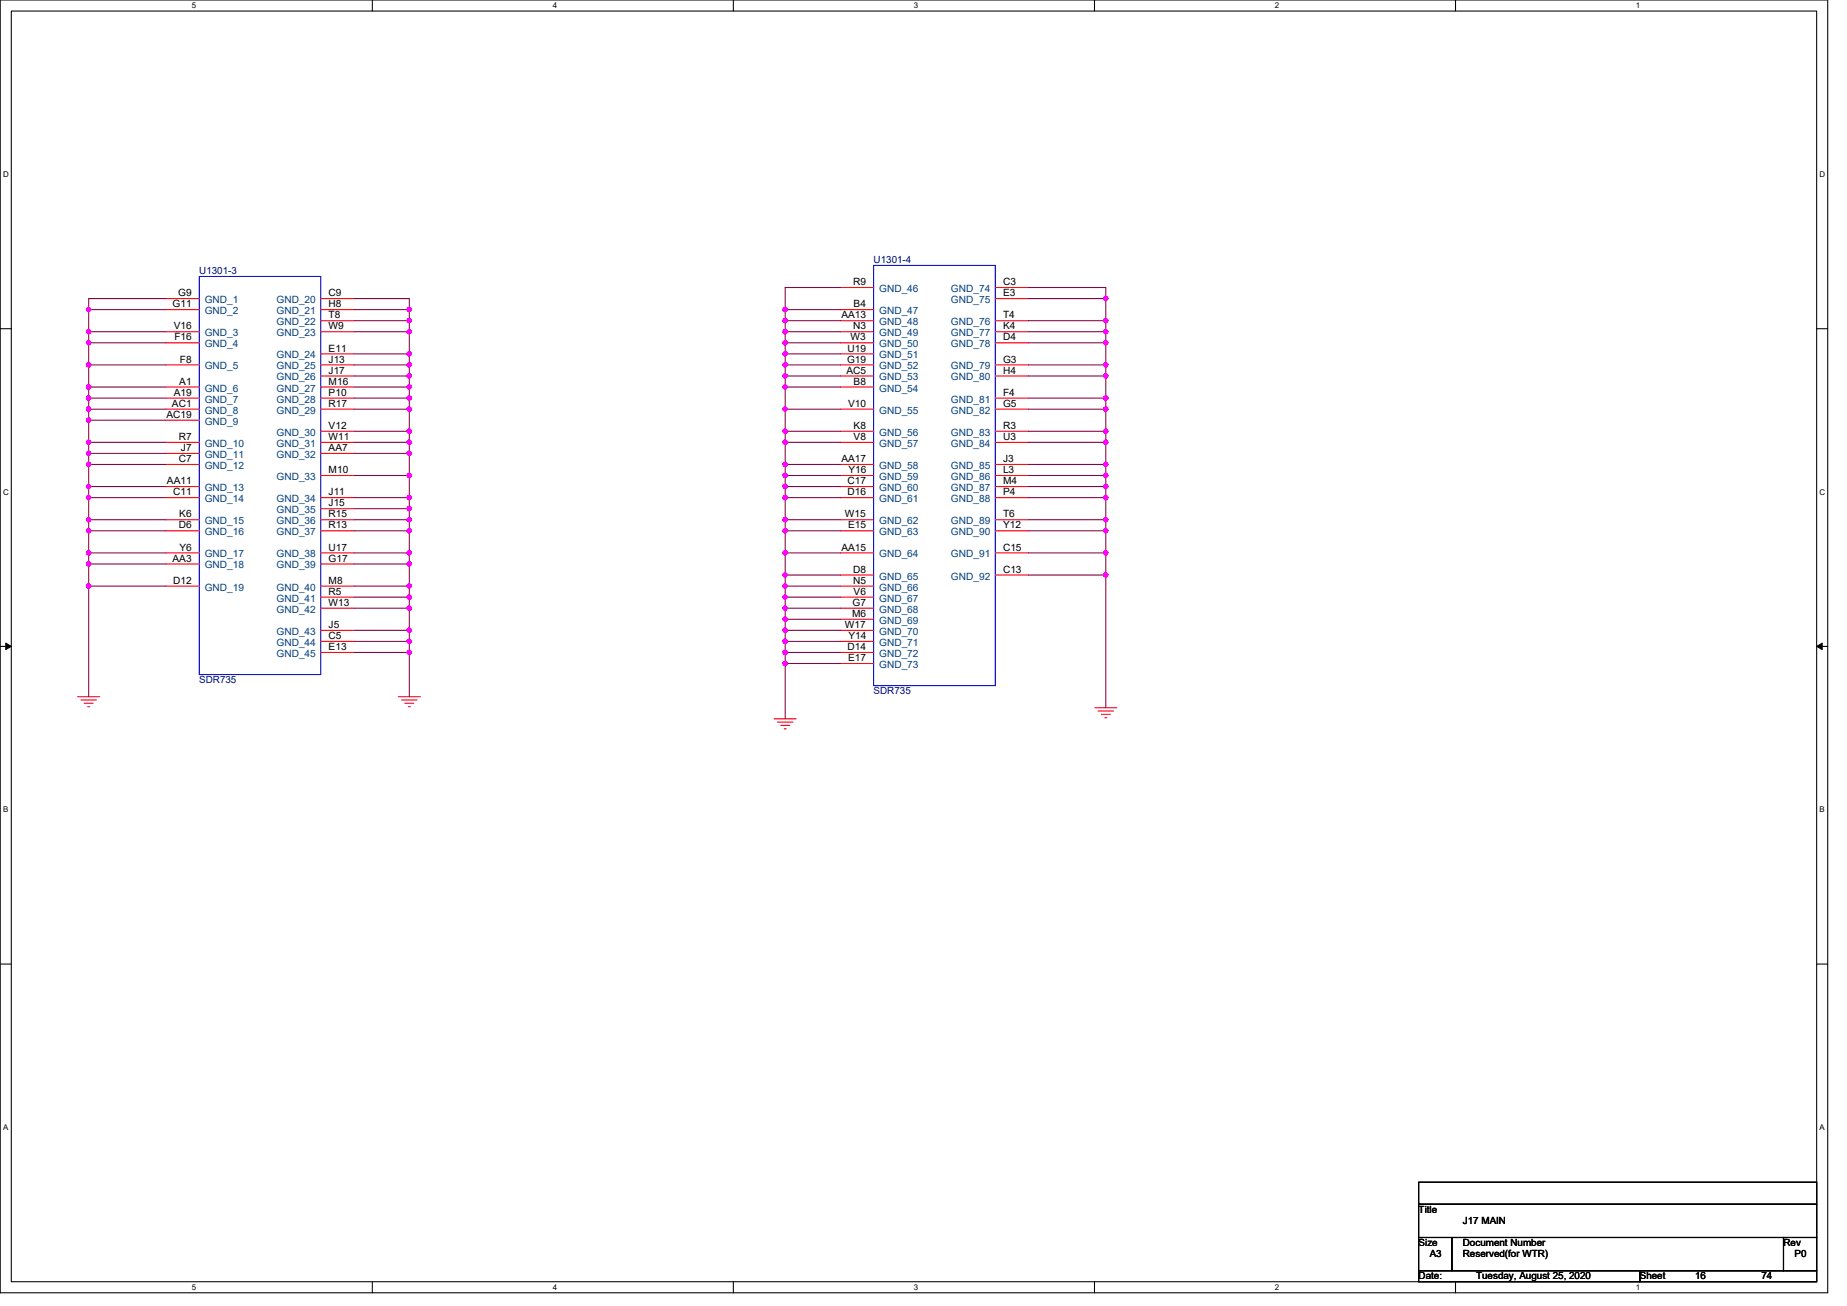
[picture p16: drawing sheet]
<svg xmlns="http://www.w3.org/2000/svg" width="297mm" height="210mm" viewBox="0 0 297 210" stroke-linecap="round" stroke-linejoin="round" font-family="sans-serif">
<defs><g id="words">
<g font-size="1.6">
<text x="28.7" y="47.6">G9</text>
<text x="52.8" y="47.6">C9</text>
<text x="137.2" y="45.8">R9</text>
<text x="161.3" y="45.8">C3</text>
<text x="161.3" y="47.6">E3</text>
<text x="27.8" y="49.4">G11</text>
<text x="27.9" y="53">V16</text>
<text x="52.8" y="49.4">H8</text>
<text x="52.8" y="51.2">T8</text>
<text x="52.8" y="53">W9</text>
<text x="135.3" y="51.2">AA13</text>
<text x="137.2" y="53">N3</text>
<text x="137.3" y="49.4">B4</text>
<text x="161.3" y="51.2">T4</text>
<text x="161.3" y="53">K4</text>
<text x="28" y="54.7">F16</text>
<text x="28.9" y="58.3">F8</text>
<text x="52.8" y="56.5">E11</text>
<text x="52.8" y="58.3">J13</text>
<text x="136.2" y="58.3">G19</text>
<text x="136.3" y="56.5">U19</text>
<text x="136.8" y="54.7">W3</text>
<text x="161.3" y="54.7">D4</text>
<text x="161.3" y="58.3">G3</text>
<text x="27.7" y="65.4">AC1</text>
<text x="27.9" y="63.6">A19</text>
<text x="28.8" y="61.8">A1</text>
<text x="52.8" y="60.1">J17</text>
<text x="52.8" y="61.8">M16</text>
<text x="52.8" y="63.6">P10</text>
<text x="52.8" y="65.4">R17</text>
<text x="136.1" y="60.1">AC5</text>
<text x="136.4" y="65.4">V10</text>
<text x="137.3" y="61.8">B8</text>
<text x="161.3" y="60.1">H4</text>
<text x="161.3" y="63.6">F4</text>
<text x="161.3" y="65.4">G5</text>
<text x="26.8" y="67.2">AC19</text>
<text x="28.7" y="70.7">R7</text>
<text x="52.8" y="69">V12</text>
<text x="52.8" y="70.7">W11</text>
<text x="137.3" y="69">K8</text>
<text x="137.3" y="70.7">V8</text>
<text x="161.3" y="69">R3</text>
<text x="161.3" y="70.7">U3</text>
<text x="26.9" y="77.9">AA11</text>
<text x="28.7" y="74.3">C7</text>
<text x="29.1" y="72.5">J7</text>
<text x="52.8" y="72.5">AA7</text>
<text x="52.8" y="76.1">M10</text>
<text x="135.3" y="74.3">AA17</text>
<text x="136.3" y="77.9">C17</text>
<text x="136.4" y="76.1">Y16</text>
<text x="161.3" y="74.3">J3</text>
<text x="161.3" y="76.1">L3</text>
<text x="161.3" y="77.9">M4</text>
<text x="27.9" y="79.6">C11</text>
<text x="28.8" y="83.2">K6</text>
<text x="52.8" y="79.6">J11</text>
<text x="52.8" y="81.4">J15</text>
<text x="52.8" y="83.2">R15</text>
<text x="135.9" y="83.2">W15</text>
<text x="136.3" y="79.6">D16</text>
<text x="161.3" y="79.6">P4</text>
<text x="161.3" y="83.2">T6</text>
<text x="28.7" y="85">D6</text>
<text x="28.9" y="88.5">Y6</text>
<text x="52.8" y="85">R13</text>
<text x="52.8" y="88.5">U17</text>
<text x="135.3" y="88.5">AA15</text>
<text x="136.4" y="85">E15</text>
<text x="161.3" y="85">Y12</text>
<text x="161.3" y="88.5">C15</text>
<text x="27.7" y="90.3">AA3</text>
<text x="27.9" y="93.9">D12</text>
<text x="52.8" y="90.3">G17</text>
<text x="52.8" y="93.9">M8</text>
<text x="52.8" y="95.6">R5</text>
<text x="137.2" y="92.1">D8</text>
<text x="137.2" y="93.9">N5</text>
<text x="137.3" y="95.6">V6</text>
<text x="161.3" y="92.1">C13</text>
<text x="52.8" y="97.4">W13</text>
<text x="52.8" y="101">J5</text>
<text x="135.9" y="101">W17</text>
<text x="137" y="99.2">M6</text>
<text x="137.1" y="97.4">G7</text>
<text x="52.8" y="102.7">C5</text>
<text x="52.8" y="104.5">E13</text>
<text x="136.3" y="104.5">D14</text>
<text x="136.4" y="106.3">E17</text>
<text x="136.4" y="102.7">Y14</text>
<text x="228.2" y="195.1">Title</text>
<text x="235.3" y="196.8">J17 MAIN</text>
<text x="228.2" y="200.4">Size</text>
<text x="229.9" y="202.2">A3</text>
<text x="235.3" y="200.4">Document Number</text>
<text x="235.3" y="202.2">Reserved(for WTR)</text>
<text x="286.8" y="200.4">Rev</text>
<text x="288.6" y="202.2">P0</text>
<text x="228.2" y="205.7">Date:</text>
<text x="237.4" y="205.7">Tuesday, August 25, 2020</text>
<text x="263.7" y="205.7">Sheet</text>
<text x="272.6" y="205.7">16</text>
<text x="283.3" y="205.7">74</text>
</g>
<g font-size="1.6" fill="#000080">
<text x="32" y="44.1">U1301-3</text>
<text x="140.5" y="42.3">U1301-4</text>
<text x="32" y="109.9">SDR735</text>
<text x="140.5" y="111.7">SDR735</text>
</g>
<g font-size="1.6" fill="#004080">
<text x="141.4" y="46.9">GND_46</text>
<text x="152.9" y="46.9">GND_74</text>
<text x="32.9" y="48.7">GND_1</text>
<text x="32.9" y="50.5">GND_2</text>
<text x="44.5" y="48.7">GND_20</text>
<text x="44.5" y="50.5">GND_21</text>
<text x="44.5" y="52.3">GND_22</text>
<text x="141.4" y="50.5">GND_47</text>
<text x="141.4" y="52.3">GND_48</text>
<text x="152.9" y="48.7">GND_75</text>
<text x="152.9" y="52.3">GND_76</text>
<text x="32.9" y="54.1">GND_3</text>
<text x="32.9" y="55.8">GND_4</text>
<text x="32.9" y="59.4">GND_5</text>
<text x="44.5" y="54.1">GND_23</text>
<text x="44.5" y="57.6">GND_24</text>
<text x="44.5" y="59.4">GND_25</text>
<text x="141.4" y="54.1">GND_49</text>
<text x="141.4" y="55.8">GND_50</text>
<text x="141.4" y="57.6">GND_51</text>
<text x="141.4" y="59.4">GND_52</text>
<text x="152.9" y="54.1">GND_77</text>
<text x="152.9" y="55.8">GND_78</text>
<text x="152.9" y="59.4">GND_79</text>
<text x="32.9" y="62.9">GND_6</text>
<text x="32.9" y="64.7">GND_7</text>
<text x="44.5" y="61.2">GND_26</text>
<text x="44.5" y="62.9">GND_27</text>
<text x="44.5" y="64.7">GND_28</text>
<text x="141.4" y="61.2">GND_53</text>
<text x="141.4" y="62.9">GND_54</text>
<text x="152.9" y="61.2">GND_80</text>
<text x="152.9" y="64.7">GND_81</text>
<text x="32.9" y="66.5">GND_8</text>
<text x="32.9" y="68.3">GND_9</text>
<text x="32.9" y="71.8">GND_10</text>
<text x="44.5" y="66.5">GND_29</text>
<text x="44.5" y="70.1">GND_30</text>
<text x="44.5" y="71.8">GND_31</text>
<text x="141.4" y="66.5">GND_55</text>
<text x="141.4" y="70.1">GND_56</text>
<text x="141.4" y="71.8">GND_57</text>
<text x="152.9" y="66.5">GND_82</text>
<text x="152.9" y="70.1">GND_83</text>
<text x="152.9" y="71.8">GND_84</text>
<text x="32.9" y="73.6">GND_11</text>
<text x="32.9" y="75.4">GND_12</text>
<text x="44.5" y="73.6">GND_32</text>
<text x="44.5" y="77.2">GND_33</text>
<text x="141.4" y="75.4">GND_58</text>
<text x="141.4" y="77.2">GND_59</text>
<text x="152.9" y="75.4">GND_85</text>
<text x="152.9" y="77.2">GND_86</text>
<text x="32.9" y="79">GND_13</text>
<text x="32.9" y="80.7">GND_14</text>
<text x="44.5" y="80.7">GND_34</text>
<text x="44.5" y="82.5">GND_35</text>
<text x="141.4" y="79">GND_60</text>
<text x="141.4" y="80.7">GND_61</text>
<text x="152.9" y="79">GND_87</text>
<text x="152.9" y="80.7">GND_88</text>
<text x="32.9" y="84.3">GND_15</text>
<text x="32.9" y="86.1">GND_16</text>
<text x="32.9" y="89.6">GND_17</text>
<text x="44.5" y="84.3">GND_36</text>
<text x="44.5" y="86.1">GND_37</text>
<text x="44.5" y="89.6">GND_38</text>
<text x="141.4" y="84.3">GND_62</text>
<text x="141.4" y="86.1">GND_63</text>
<text x="141.4" y="89.6">GND_64</text>
<text x="152.9" y="84.3">GND_89</text>
<text x="152.9" y="86.1">GND_90</text>
<text x="152.9" y="89.6">GND_91</text>
<text x="32.9" y="91.4">GND_18</text>
<text x="32.9" y="95">GND_19</text>
<text x="44.5" y="91.4">GND_39</text>
<text x="44.5" y="95">GND_40</text>
<text x="141.4" y="93.2">GND_65</text>
<text x="141.4" y="95">GND_66</text>
<text x="152.9" y="93.2">GND_92</text>
<text x="44.5" y="96.7">GND_41</text>
<text x="44.5" y="98.5">GND_42</text>
<text x="141.4" y="96.7">GND_67</text>
<text x="141.4" y="98.5">GND_68</text>
<text x="141.4" y="100.3">GND_69</text>
<text x="44.5" y="102.1">GND_43</text>
<text x="44.5" y="103.8">GND_44</text>
<text x="44.5" y="105.6">GND_45</text>
<text x="141.4" y="102.1">GND_70</text>
<text x="141.4" y="103.8">GND_71</text>
<text x="141.4" y="105.6">GND_72</text>
<text x="141.4" y="107.4">GND_73</text>
</g>
<g font-size="1.3">
<text x="30.8" y="1.3">5</text>
<text x="88.9" y="1.3">4</text>
<text x="147" y="1.3">3</text>
<text x="205" y="1.3">2</text>
<text x="263.1" y="1.3">1</text>
<text x=".5" y="28.4">D</text>
<text x="292.6" y="28.4">D</text>
<text x=".5" y="79.5">C</text>
<text x="292.6" y="79.5">C</text>
<text x=".5" y="130.6">B</text>
<text x="292.6" y="130.6">B</text>
<text x=".5" y="181.7">A</text>
<text x="292.6" y="181.7">A</text>
<text x="30.8" y="207.4">5</text>
<text x="88.9" y="207.4">4</text>
<text x="147" y="207.4">3</text>
<text x="205" y="207.4">2</text>
<text x="263.1" y="207.4">1</text>
</g>
</g></defs>
<path d="M0 0h293.9v207.9h-293.9zM1.8 1.8h290.4v204.3h-290.4z" fill="none" stroke="#000" stroke-width=".17"/>
<g fill="#fff">
<path d="M30.8 .2h.7v1.4h-.7z"/>
<path d="M30.8 206.3h.7v1.4h-.7z"/>
</g>
<path d="M59.9 0v1.8M59.9 206.1v1.8" fill="none" stroke="#000" stroke-width=".17"/>
<g fill="#fff">
<path d="M88.9 .2h.7v1.4h-.7z"/>
<path d="M88.9 206.3h.7v1.4h-.7z"/>
</g>
<path d="M117.9 0v1.8M117.9 206.1v1.8" fill="none" stroke="#000" stroke-width=".17"/>
<g fill="#fff">
<path d="M147 .2h.7v1.4h-.7z"/>
<path d="M147 206.3h.7v1.4h-.7z"/>
</g>
<path d="M176 0v1.8M176 206.1v1.8" fill="none" stroke="#000" stroke-width=".17"/>
<g fill="#fff">
<path d="M205 .2h.7v1.4h-.7z"/>
<path d="M205 206.3h.7v1.4h-.7z"/>
</g>
<path d="M234.1 0v1.8M234.1 206.1v1.8" fill="none" stroke="#000" stroke-width=".17"/>
<g fill="#fff">
<path d="M263.1 .2h.7v1.4h-.7z"/>
<path d="M263.1 206.3h.7v1.4h-.7z"/>
<path d="M.5 27.3h.9v1.4h-.9z"/>
<path d="M292.6 27.3h.9v1.4h-.9z"/>
<path d="M.5 78.4h.9v1.4h-.9z"/>
<path d="M292.6 78.4h.9v1.4h-.9z"/>
</g>
<path d="M0 52.9h1.8M292.2 52.9h1.7" fill="none" stroke="#000" stroke-width=".17"/>
<g fill="#fff">
<path d="M.5 129.5h.8v1.4h-.8z"/>
<path d="M292.6 129.5h.9v1.4h-.9z"/>
</g>
<path d="M0 103.9h1.8M292.2 103.9h1.7" fill="none" stroke="#000" stroke-width=".17"/>
<path d="M.9 103.4l.9 .5-.9 .5zM292.2 103.9l.8-.5v1z" fill="#000" stroke="#000" stroke-width=".16"/>
<g fill="#fff">
<path d="M.5 180.5h.8v1.4h-.8z"/>
<path d="M292.6 180.5h.9v1.4h-.9z"/>
</g>
<path d="M0 155h1.8M292.2 155h1.7M228.2 190.1h64v3.5h-64zM228.2 193.6h64v5.4h-64zM228.2 199h5.3v5.3h-5.3zM233.5 199h53.3v5.3h-53.3zM286.8 199h5.4v5.3h-5.4zM228.2 204.3h35.5v1.8h-35.5zM263.7 204.3h28.5v1.8h-28.5z" fill="none" stroke="#000" stroke-width=".17"/>
<g fill="none" stroke="#f00" stroke-width=".17">
<path d="M26.7 48h5.3M26.7 49.8h5.3M26.7 53.3h5.3M26.7 55.1h5.3M26.7 58.7h5.3M51.6 48h5.3M51.6 49.8h5.3M51.6 51.6h5.3M51.6 53.3h5.3M51.6 56.9h5.3M51.6 58.7h5.3M135.2 46.2h5.3"/>
<path d="M135.2 49.8h5.3M135.2 51.6h5.3M135.2 53.3h5.3M135.2 55.1h5.3M135.2 56.9h5.3M135.2 58.7h5.3M160.1 46.2h5.3M160.1 48h5.3M160.1 51.6h5.3M160.1 53.3h5.3M160.1 55.1h5.3M160.1 58.7h5.3"/>
<path d="M26.7 62.2h5.3M26.7 64h5.3M26.7 65.8h5.3M26.7 67.6h5.3M26.7 71.1h5.3M26.7 72.9h5.3M26.7 74.7h5.3M26.7 78.2h5.3M51.6 60.5h5.3M51.6 62.2h5.3M51.6 64h5.3M51.6 65.8h5.3"/>
<path d="M51.6 69.3h5.3M51.6 71.1h5.3M51.6 72.9h5.3M51.6 76.5h5.3M135.2 60.5h5.3M135.2 62.2h5.3M135.2 65.8h5.3M135.2 69.3h5.3M135.2 71.1h5.3M135.2 74.7h5.3M135.2 76.5h5.3M135.2 78.2h5.3"/>
<path d="M160.1 60.5h5.3M160.1 64h5.3M160.1 65.8h5.3M160.1 69.3h5.3M160.1 71.1h5.3M160.1 74.7h5.3M160.1 76.5h5.3M160.1 78.2h5.3M26.7 80h5.3M26.7 83.6h5.3M26.7 85.3h5.3M26.7 88.9h5.3"/>
<path d="M26.7 90.7h5.3M26.7 94.2h5.3M51.6 80h5.3M51.6 81.8h5.3M51.6 83.6h5.3M51.6 85.3h5.3M51.6 88.9h5.3M51.6 90.7h5.3M51.6 94.2h5.3M51.6 96h5.3M51.6 97.8h5.3M135.2 80h5.3"/>
<path d="M135.2 83.6h5.3M135.2 85.3h5.3M135.2 88.9h5.3M135.2 92.5h5.3M135.2 94.2h5.3M135.2 96h5.3M135.2 97.8h5.3M135.2 99.6h5.3M160.1 80h5.3M160.1 83.6h5.3M160.1 85.3h5.3M160.1 88.9h5.3"/>
<path d="M160.1 92.5h5.3M12.5 112h3.5M13 112.5h2.5M13.5 113.1h1.5M14.1 113.6h.3M51.6 101.3h5.3M51.6 103.1h5.3M51.6 104.9h5.3M64 112h3.6M64.6 112.5h2.5M65.1 113.1h1.4M65.7 113.6h.3"/>
<path d="M124.5 115.6h3.6M125 116.1h2.5M125.6 116.6h1.4M126.1 117.2h.3M135.2 101.3h5.3M135.2 103.1h5.3M135.2 104.9h5.3M135.2 106.7h5.3M176.1 113.8h3.5M176.6 114.3h2.5M177.1 114.9h1.5M177.7 115.4h.3"/>
</g>
<path d="M32 44.4h19.6v64.1h-19.6zM140.5 42.7h19.6v67.5h-19.6z" fill="none" stroke="#00f" stroke-width=".17"/>
<g fill="none" stroke="#800040" stroke-width=".17">
<path d="M14.3 49.8h12.4M14.3 53.3h12.4M14.3 58.7h12.4M14.3 49.8v3.5M14.3 53.3v1.8M14.3 58.7v3.5M26.7 48h-12.4v1.8M26.7 55.1h-12.4v3.6M56.9 48h8.9v1.8M56.9 49.8h8.9M56.9 51.6h8.9M56.9 53.3h8.9"/>
<path d="M56.9 56.9h8.9M56.9 58.7h8.9M65.8 49.8v1.8M65.8 51.6v1.7M65.8 53.3v3.6M65.8 56.9v1.8M65.8 58.7v1.8M126.3 49.8v1.8M126.3 51.6v1.7M126.3 53.3v1.8M126.3 55.1v1.8M126.3 56.9v1.8"/>
<path d="M126.3 58.7v1.8M126.3 49.8h8.9M126.3 51.6h8.9M126.3 53.3h8.9M126.3 55.1h8.9M126.3 56.9h8.9M126.3 58.7h8.9M135.2 46.2h-8.9v3.6M165.4 46.2h12.4v1.8M165.4 48h12.4M165.4 51.6h12.4M165.4 53.3h12.4"/>
<path d="M165.4 55.1h12.4M165.4 58.7h12.4M177.8 48v3.6M177.8 51.6v1.7M177.8 53.3v1.8M177.8 55.1v3.6M177.8 58.7v1.8M14.3 62.2h12.4M14.3 64h12.4M14.3 65.8h12.4M14.3 67.6h12.4M14.3 71.1h12.4"/>
<path d="M14.3 72.9h12.4M14.3 74.7h12.4M14.3 78.2h12.4M14.3 62.2v1.8M14.3 64v1.8M14.3 65.8v1.8M14.3 67.6v3.5M14.3 71.1v1.8M14.3 72.9v1.8M14.3 74.7v3.5M14.3 78.2v1.8M56.9 60.5h8.9"/>
<path d="M56.9 62.2h8.9M56.9 64h8.9M56.9 65.8h8.9M56.9 69.3h8.9M56.9 71.1h8.9M56.9 72.9h8.9M56.9 76.5h8.9M65.8 60.5v1.7M65.8 62.2v1.8M65.8 64v1.8M65.8 65.8v3.5M65.8 69.3v1.8"/>
<path d="M65.8 71.1v1.8M65.8 72.9v7.1M126.3 60.5v1.7M126.3 62.2v3.6M126.3 65.8v3.5M126.3 69.3v1.8M126.3 71.1v3.6M126.3 74.7v1.8M126.3 76.5v1.7M126.3 78.2v1.8M126.3 60.5h8.9M126.3 62.2h8.9"/>
<path d="M126.3 65.8h8.9M126.3 69.3h8.9M126.3 71.1h8.9M126.3 74.7h8.9M126.3 76.5h8.9M126.3 78.2h8.9M165.4 60.5h12.4M165.4 64h12.4M165.4 65.8h12.4M165.4 69.3h12.4M165.4 71.1h12.4M165.4 74.7h12.4"/>
<path d="M165.4 76.5h12.4M165.4 78.2h12.4M177.8 60.5v3.5M177.8 64v1.8M177.8 65.8v3.5M177.8 69.3v1.8M177.8 71.1v3.6M177.8 74.7v1.8M177.8 76.5v1.7M177.8 78.2v1.8M14.3 83.6h12.4M14.3 85.3h12.4"/>
<path d="M14.3 88.9h12.4M14.3 83.6v1.7M14.3 85.3v3.6M14.3 88.9v1.8M26.7 80h-12.4v3.6M26.7 90.7h-12.4v3.5M26.7 94.2h-12.4v17.8M56.9 80h8.9M56.9 81.8h8.9M56.9 83.6h8.9M56.9 85.3h8.9M56.9 88.9h8.9"/>
<path d="M56.9 90.7h8.9M56.9 94.2h8.9M56.9 96h8.9M56.9 97.8h8.9M65.8 80v1.8M65.8 81.8v1.8M65.8 83.6v1.7M65.8 85.3v3.6M65.8 88.9v1.8M65.8 90.7v3.5M65.8 94.2v1.8M65.8 96v1.8"/>
<path d="M65.8 97.8v3.5M126.3 80v3.6M126.3 83.6v1.7M126.3 85.3v3.6M126.3 88.9v3.6M126.3 92.5v1.7M126.3 96v1.8M126.3 99.6v1.7M126.3 94.2v1.8M126.3 97.8v1.8M126.3 80h8.9M126.3 83.6h8.9"/>
<path d="M126.3 85.3h8.9M126.3 88.9h8.9M126.3 92.5h8.9M126.3 96h8.9M126.3 99.6h8.9M126.3 94.2h8.9M126.3 97.8h8.9M165.4 80h12.4M165.4 83.6h12.4M165.4 85.3h12.4M165.4 88.9h12.4M165.4 92.5h12.4"/>
<path d="M177.8 80v3.6M177.8 83.6v1.7M177.8 85.3v3.6M177.8 88.9v3.6M177.8 92.5v21.3M56.9 103.1h8.9M56.9 104.9h8.9M56.9 101.3h8.9M65.8 103.1v1.8M65.8 104.9v7.1M65.8 101.3v1.8M126.3 101.3v1.8"/>
<path d="M126.3 103.1v1.8M126.3 104.9v1.8M126.3 106.7v8.9M126.3 101.3h8.9M126.3 103.1h8.9M126.3 104.9h8.9M126.3 106.7h8.9"/>
</g>
<g fill="#f0f" stroke="#f0f" stroke-width=".17">
<circle cx="65.8" cy="49.8" r=".35"/>
<circle cx="65.8" cy="51.5" r=".35"/>
<circle cx="65.8" cy="53.3" r=".35"/>
<circle cx="65.8" cy="56.9" r=".35"/>
<circle cx="65.8" cy="60.4" r=".35"/>
<circle cx="65.8" cy="58.7" r=".35"/>
<circle cx="65.8" cy="64" r=".35"/>
<circle cx="65.8" cy="62.2" r=".35"/>
<circle cx="65.8" cy="65.8" r=".35"/>
<circle cx="65.8" cy="69.3" r=".35"/>
<circle cx="65.8" cy="72.9" r=".35"/>
<circle cx="65.8" cy="71.1" r=".35"/>
<circle cx="65.8" cy="76.4" r=".35"/>
<circle cx="65.8" cy="80" r=".35"/>
<circle cx="65.8" cy="81.8" r=".35"/>
<circle cx="65.8" cy="83.6" r=".35"/>
<circle cx="65.8" cy="85.3" r=".35"/>
<circle cx="65.8" cy="88.9" r=".35"/>
<circle cx="65.8" cy="96" r=".35"/>
<circle cx="65.8" cy="97.8" r=".35"/>
<circle cx="65.8" cy="103.1" r=".35"/>
<circle cx="65.8" cy="94.2" r=".35"/>
<circle cx="65.8" cy="90.7" r=".35"/>
<circle cx="65.8" cy="104.9" r=".35"/>
<circle cx="14.3" cy="49.8" r=".35"/>
<circle cx="14.3" cy="55.1" r=".35"/>
<circle cx="14.3" cy="53.3" r=".35"/>
<circle cx="14.3" cy="58.7" r=".35"/>
<circle cx="14.3" cy="62.2" r=".35"/>
<circle cx="14.3" cy="64" r=".35"/>
<circle cx="14.3" cy="65.8" r=".35"/>
<circle cx="14.3" cy="67.6" r=".35"/>
<circle cx="14.3" cy="71.1" r=".35"/>
<circle cx="14.3" cy="72.9" r=".35"/>
<circle cx="14.3" cy="74.7" r=".35"/>
<circle cx="14.3" cy="80" r=".35"/>
<circle cx="14.3" cy="78.2" r=".35"/>
<circle cx="14.3" cy="83.6" r=".35"/>
<circle cx="14.3" cy="85.3" r=".35"/>
<circle cx="14.3" cy="88.9" r=".35"/>
<circle cx="14.3" cy="90.7" r=".35"/>
<circle cx="14.3" cy="94.2" r=".35"/>
<circle cx="177.8" cy="48" r=".35"/>
<circle cx="177.8" cy="51.5" r=".35"/>
<circle cx="177.8" cy="55.1" r=".35"/>
<circle cx="177.8" cy="53.3" r=".35"/>
<circle cx="177.8" cy="58.7" r=".35"/>
<circle cx="177.8" cy="60.4" r=".35"/>
<circle cx="177.8" cy="64" r=".35"/>
<circle cx="177.8" cy="65.8" r=".35"/>
<circle cx="177.8" cy="69.3" r=".35"/>
<circle cx="177.8" cy="71.1" r=".35"/>
<circle cx="177.8" cy="74.7" r=".35"/>
<circle cx="177.8" cy="76.4" r=".35"/>
<circle cx="177.8" cy="80" r=".35"/>
<circle cx="177.8" cy="78.2" r=".35"/>
<circle cx="177.8" cy="83.6" r=".35"/>
<circle cx="177.8" cy="85.3" r=".35"/>
<circle cx="177.8" cy="88.9" r=".35"/>
<circle cx="177.8" cy="92.4" r=".35"/>
<circle cx="126.3" cy="49.8" r=".35"/>
<circle cx="126.3" cy="51.5" r=".35"/>
<circle cx="126.3" cy="55.1" r=".35"/>
<circle cx="126.3" cy="53.3" r=".35"/>
<circle cx="126.3" cy="56.9" r=".35"/>
<circle cx="126.3" cy="58.7" r=".35"/>
<circle cx="126.3" cy="60.4" r=".35"/>
<circle cx="126.3" cy="62.2" r=".35"/>
<circle cx="126.3" cy="65.8" r=".35"/>
<circle cx="126.3" cy="69.3" r=".35"/>
<circle cx="126.3" cy="71.1" r=".35"/>
<circle cx="126.3" cy="74.7" r=".35"/>
<circle cx="126.3" cy="76.4" r=".35"/>
<circle cx="126.3" cy="80" r=".35"/>
<circle cx="126.3" cy="78.2" r=".35"/>
<circle cx="126.3" cy="83.6" r=".35"/>
<circle cx="126.3" cy="85.3" r=".35"/>
<circle cx="126.3" cy="88.9" r=".35"/>
<circle cx="126.3" cy="92.4" r=".35"/>
<circle cx="126.3" cy="96" r=".35"/>
<circle cx="126.3" cy="99.6" r=".35"/>
<circle cx="126.3" cy="101.3" r=".35"/>
<circle cx="126.3" cy="103.1" r=".35"/>
<circle cx="126.3" cy="106.7" r=".35"/>
<circle cx="126.3" cy="104.9" r=".35"/>
<circle cx="65.8" cy="101.3" r=".35"/>
<circle cx="126.3" cy="94.2" r=".35"/>
<circle cx="126.3" cy="97.8" r=".35"/>
</g>
<use href="#words"/>
</svg>
